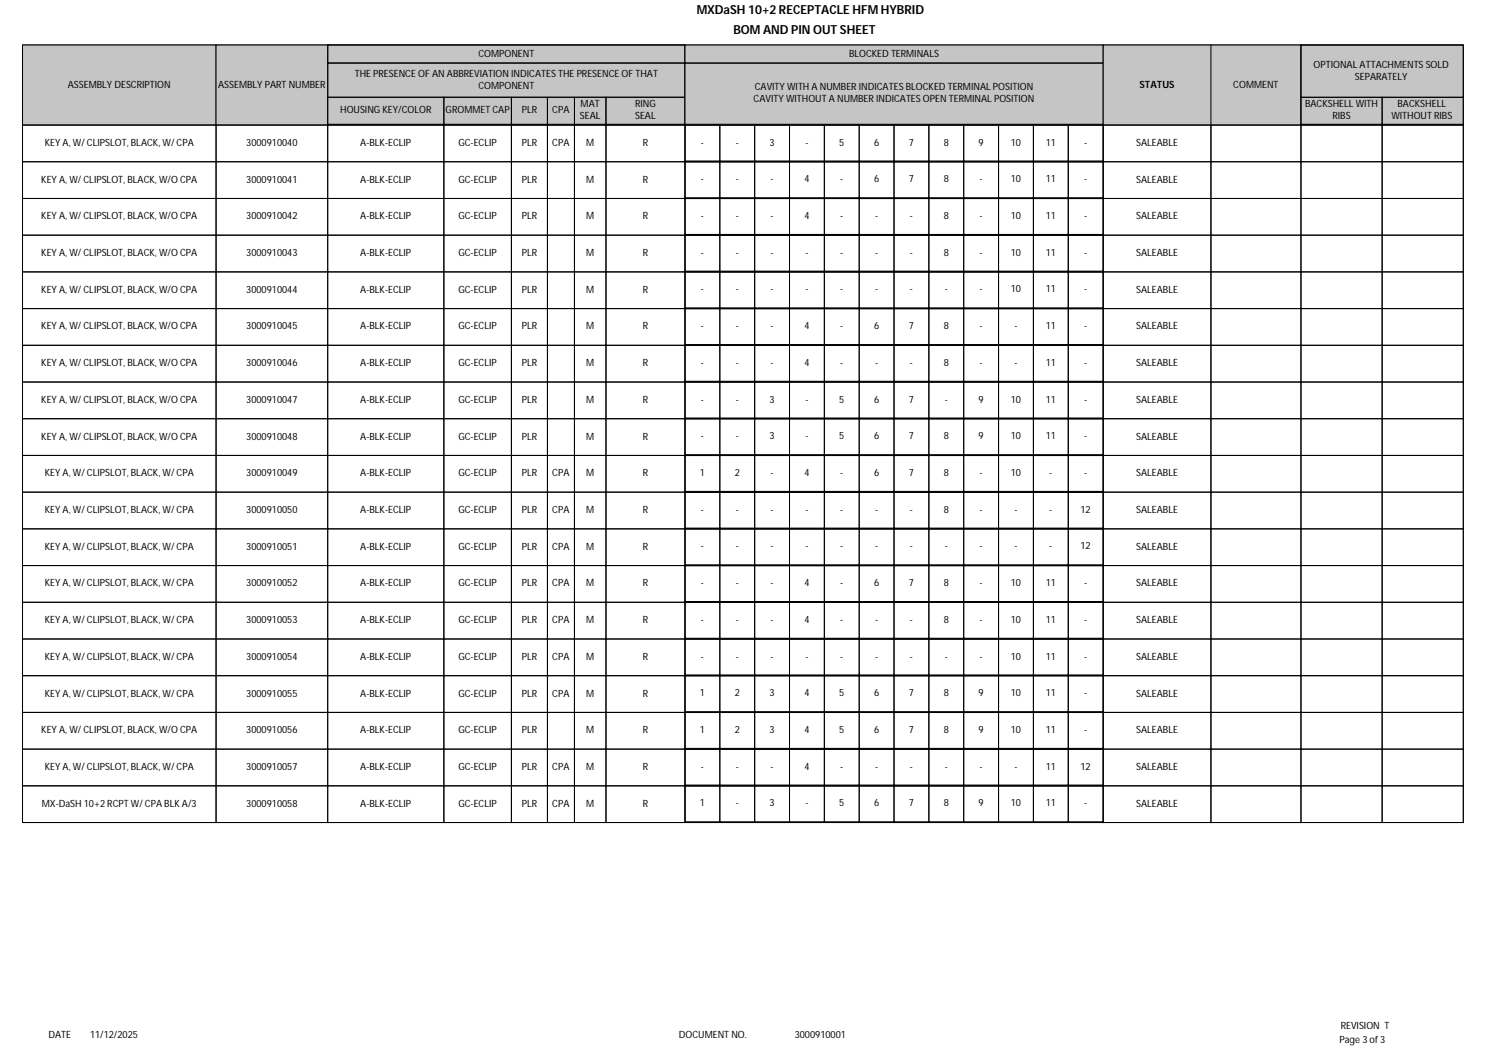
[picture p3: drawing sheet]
<svg xmlns="http://www.w3.org/2000/svg" width="420mm" height="297mm" viewBox="0 0 420 297" stroke-linecap="round" stroke-linejoin="round" font-family="sans-serif">
<defs><g id="words">
<g font-size="3.5">
<text x="196.5" y="4.1">MXDaSH 10+2 RECEPTACLE HFM HYBRID</text>
<text x="206.9" y="9.5">BOM AND PIN OUT SHEET</text>
</g>
<g font-size="2.8">
<text x="134.9" y="15.9">COMPONENT</text>
<text x="239.5" y="16">BLOCKED TERMINALS</text>
<text x="100.1" y="21.6">THE PRESENCE OF AN ABBREVIATION INDICATES THE PRESENCE OF THAT</text>
<text x="370.5" y="19.1">OPTIONAL ATTACHMENTS SOLD</text>
<text x="382.2" y="22.5">SEPARATELY</text>
<text x="19.1" y="24.7">ASSEMBLY DESCRIPTION</text>
<text x="61.5" y="24.7">ASSEMBLY PART NUMBER</text>
<text x="134.9" y="25">COMPONENT</text>
<text x="212.6" y="28.8">CAVITY WITHOUT A NUMBER INDICATES OPEN TERMINAL POSITION</text>
<text x="212.9" y="25.4">CAVITY WITH A NUMBER INDICATES BLOCKED TERMINAL POSITION</text>
<text x="321.4" y="24.7">STATUS</text>
<text x="347.9" y="24.7">COMMENT</text>
<text x="95.9" y="31.9">HOUSING KEY/COLOR</text>
<text x="125.7" y="31.9">GROMMET CAP</text>
<text x="147.2" y="31.9">PLR</text>
<text x="155.8" y="31.9">CPA</text>
<text x="163.6" y="33.6">SEAL</text>
<text x="163.8" y="30.3">MAT</text>
<text x="179.1" y="30.3">RING</text>
<text x="179.2" y="33.6">SEAL</text>
<text x="368.1" y="30.3">BACKSHELL WITH</text>
<text x="375.9" y="33.6">RIBS</text>
<text x="392.5" y="33.6">WITHOUT RIBS</text>
<text x="394.2" y="30.3">BACKSHELL</text>
<text x="12.6" y="41.2">KEY A, W/ CLIPSLOT, BLACK, W/ CPA</text>
<text x="69.5" y="41.2">3000910040</text>
<text x="101.6" y="41.2">A-BLK-ECLIP</text>
<text x="129.3" y="41.2">GC-ECLIP</text>
<text x="147.2" y="41.2">PLR</text>
<text x="155.8" y="41.2">CPA</text>
<text x="165.3" y="41.2">M</text>
<text x="181.3" y="41.2">R</text>
<text x="197.7" y="41.1">-</text>
<text x="207.5" y="41.1">-</text>
<text x="217.1" y="41.1">3</text>
<text x="227.2" y="41.1">-</text>
<text x="236.7" y="41.1">5</text>
<text x="246.5" y="41.1">6</text>
<text x="256.4" y="41.1">7</text>
<text x="266.2" y="41.1">8</text>
<text x="276" y="41.1">9</text>
<text x="285.1" y="41.1">10</text>
<text x="295" y="41.1">11</text>
<text x="305.8" y="41.1">-</text>
<text x="320.5" y="41.2">SALEABLE</text>
<text x="11.6" y="51.5">KEY A, W/ CLIPSLOT, BLACK, W/O CPA</text>
<text x="69.5" y="51.5">3000910041</text>
<text x="101.6" y="51.5">A-BLK-ECLIP</text>
<text x="129.3" y="51.5">GC-ECLIP</text>
<text x="147.2" y="51.5">PLR</text>
<text x="165.3" y="51.5">M</text>
<text x="181.3" y="51.5">R</text>
<text x="197.7" y="51.4">-</text>
<text x="207.5" y="51.4">-</text>
<text x="217.4" y="51.4">-</text>
<text x="226.9" y="51.4">4</text>
<text x="237" y="51.4">-</text>
<text x="246.5" y="51.4">6</text>
<text x="256.4" y="51.4">7</text>
<text x="266.2" y="51.4">8</text>
<text x="276.3" y="51.4">-</text>
<text x="285.1" y="51.4">10</text>
<text x="295" y="51.4">11</text>
<text x="305.8" y="51.4">-</text>
<text x="320.5" y="51.5">SALEABLE</text>
<text x="11.6" y="61.9">KEY A, W/ CLIPSLOT, BLACK, W/O CPA</text>
<text x="69.5" y="61.9">3000910042</text>
<text x="101.6" y="61.9">A-BLK-ECLIP</text>
<text x="129.3" y="61.9">GC-ECLIP</text>
<text x="147.2" y="61.9">PLR</text>
<text x="165.3" y="61.9">M</text>
<text x="181.3" y="61.9">R</text>
<text x="197.7" y="61.8">-</text>
<text x="207.5" y="61.8">-</text>
<text x="217.4" y="61.8">-</text>
<text x="226.9" y="61.8">4</text>
<text x="237" y="61.8">-</text>
<text x="246.8" y="61.8">-</text>
<text x="256.7" y="61.8">-</text>
<text x="266.2" y="61.8">8</text>
<text x="276.3" y="61.8">-</text>
<text x="285.1" y="61.8">10</text>
<text x="295" y="61.8">11</text>
<text x="305.8" y="61.8">-</text>
<text x="320.5" y="61.9">SALEABLE</text>
<text x="11.6" y="72.2">KEY A, W/ CLIPSLOT, BLACK, W/O CPA</text>
<text x="69.5" y="72.2">3000910043</text>
<text x="101.6" y="72.2">A-BLK-ECLIP</text>
<text x="129.3" y="72.2">GC-ECLIP</text>
<text x="147.2" y="72.2">PLR</text>
<text x="165.3" y="72.2">M</text>
<text x="181.3" y="72.2">R</text>
<text x="197.7" y="72.1">-</text>
<text x="207.5" y="72.1">-</text>
<text x="217.4" y="72.1">-</text>
<text x="227.2" y="72.1">-</text>
<text x="237" y="72.1">-</text>
<text x="246.8" y="72.1">-</text>
<text x="256.7" y="72.1">-</text>
<text x="266.2" y="72.1">8</text>
<text x="276.3" y="72.1">-</text>
<text x="285.1" y="72.1">10</text>
<text x="295" y="72.1">11</text>
<text x="305.8" y="72.1">-</text>
<text x="320.5" y="72.2">SALEABLE</text>
<text x="11.6" y="82.6">KEY A, W/ CLIPSLOT, BLACK, W/O CPA</text>
<text x="69.5" y="82.6">3000910044</text>
<text x="101.6" y="82.6">A-BLK-ECLIP</text>
<text x="129.3" y="82.6">GC-ECLIP</text>
<text x="147.2" y="82.6">PLR</text>
<text x="165.3" y="82.6">M</text>
<text x="181.3" y="82.6">R</text>
<text x="197.7" y="82.5">-</text>
<text x="207.5" y="82.5">-</text>
<text x="217.4" y="82.5">-</text>
<text x="227.2" y="82.5">-</text>
<text x="237" y="82.5">-</text>
<text x="246.8" y="82.5">-</text>
<text x="256.7" y="82.5">-</text>
<text x="266.5" y="82.5">-</text>
<text x="276.3" y="82.5">-</text>
<text x="285.1" y="82.5">10</text>
<text x="295" y="82.5">11</text>
<text x="305.8" y="82.5">-</text>
<text x="320.5" y="82.6">SALEABLE</text>
<text x="11.6" y="92.9">KEY A, W/ CLIPSLOT, BLACK, W/O CPA</text>
<text x="69.5" y="92.9">3000910045</text>
<text x="101.6" y="92.9">A-BLK-ECLIP</text>
<text x="129.3" y="92.9">GC-ECLIP</text>
<text x="147.2" y="92.9">PLR</text>
<text x="165.3" y="92.9">M</text>
<text x="181.3" y="92.9">R</text>
<text x="197.7" y="92.8">-</text>
<text x="207.5" y="92.8">-</text>
<text x="217.4" y="92.8">-</text>
<text x="226.9" y="92.8">4</text>
<text x="237" y="92.8">-</text>
<text x="246.5" y="92.8">6</text>
<text x="256.4" y="92.8">7</text>
<text x="266.2" y="92.8">8</text>
<text x="276.3" y="92.8">-</text>
<text x="286.1" y="92.8">-</text>
<text x="295" y="92.8">11</text>
<text x="305.8" y="92.8">-</text>
<text x="320.5" y="92.9">SALEABLE</text>
<text x="11.6" y="103.3">KEY A, W/ CLIPSLOT, BLACK, W/O CPA</text>
<text x="69.5" y="103.3">3000910046</text>
<text x="101.6" y="103.3">A-BLK-ECLIP</text>
<text x="129.3" y="103.3">GC-ECLIP</text>
<text x="147.2" y="103.3">PLR</text>
<text x="165.3" y="103.3">M</text>
<text x="181.3" y="103.3">R</text>
<text x="197.7" y="103.2">-</text>
<text x="207.5" y="103.2">-</text>
<text x="217.4" y="103.2">-</text>
<text x="226.9" y="103.2">4</text>
<text x="237" y="103.2">-</text>
<text x="246.8" y="103.2">-</text>
<text x="256.7" y="103.2">-</text>
<text x="266.2" y="103.2">8</text>
<text x="276.3" y="103.2">-</text>
<text x="286.1" y="103.2">-</text>
<text x="295" y="103.2">11</text>
<text x="305.8" y="103.2">-</text>
<text x="320.5" y="103.3">SALEABLE</text>
<text x="11.6" y="113.6">KEY A, W/ CLIPSLOT, BLACK, W/O CPA</text>
<text x="69.5" y="113.6">3000910047</text>
<text x="101.6" y="113.6">A-BLK-ECLIP</text>
<text x="129.3" y="113.6">GC-ECLIP</text>
<text x="147.2" y="113.6">PLR</text>
<text x="165.3" y="113.6">M</text>
<text x="181.3" y="113.6">R</text>
<text x="197.7" y="113.5">-</text>
<text x="207.5" y="113.5">-</text>
<text x="217.1" y="113.5">3</text>
<text x="227.2" y="113.5">-</text>
<text x="236.7" y="113.5">5</text>
<text x="246.5" y="113.5">6</text>
<text x="256.4" y="113.5">7</text>
<text x="266.5" y="113.5">-</text>
<text x="276" y="113.5">9</text>
<text x="285.1" y="113.5">10</text>
<text x="295" y="113.5">11</text>
<text x="305.8" y="113.5">-</text>
<text x="320.5" y="113.6">SALEABLE</text>
<text x="11.6" y="124">KEY A, W/ CLIPSLOT, BLACK, W/O CPA</text>
<text x="69.5" y="124">3000910048</text>
<text x="101.6" y="124">A-BLK-ECLIP</text>
<text x="129.3" y="124">GC-ECLIP</text>
<text x="147.2" y="124">PLR</text>
<text x="165.3" y="124">M</text>
<text x="181.3" y="124">R</text>
<text x="197.7" y="123.9">-</text>
<text x="207.5" y="123.9">-</text>
<text x="217.1" y="123.9">3</text>
<text x="227.2" y="123.9">-</text>
<text x="236.7" y="123.9">5</text>
<text x="246.5" y="123.9">6</text>
<text x="256.4" y="123.9">7</text>
<text x="266.2" y="123.9">8</text>
<text x="276" y="123.9">9</text>
<text x="285.1" y="123.9">10</text>
<text x="295" y="123.9">11</text>
<text x="305.8" y="123.9">-</text>
<text x="320.5" y="124">SALEABLE</text>
<text x="12.6" y="134.3">KEY A, W/ CLIPSLOT, BLACK, W/ CPA</text>
<text x="69.5" y="134.3">3000910049</text>
<text x="101.6" y="134.3">A-BLK-ECLIP</text>
<text x="129.3" y="134.3">GC-ECLIP</text>
<text x="147.2" y="134.3">PLR</text>
<text x="155.8" y="134.3">CPA</text>
<text x="165.3" y="134.3">M</text>
<text x="181.3" y="134.3">R</text>
<text x="197.4" y="134.3">1</text>
<text x="207.2" y="134.3">2</text>
<text x="217.4" y="134.3">-</text>
<text x="226.9" y="134.3">4</text>
<text x="237" y="134.3">-</text>
<text x="246.5" y="134.3">6</text>
<text x="256.4" y="134.3">7</text>
<text x="266.2" y="134.3">8</text>
<text x="276.3" y="134.3">-</text>
<text x="285.1" y="134.3">10</text>
<text x="296" y="134.3">-</text>
<text x="305.8" y="134.3">-</text>
<text x="320.5" y="134.3">SALEABLE</text>
<text x="12.6" y="144.7">KEY A, W/ CLIPSLOT, BLACK, W/ CPA</text>
<text x="69.5" y="144.7">3000910050</text>
<text x="101.6" y="144.7">A-BLK-ECLIP</text>
<text x="129.3" y="144.7">GC-ECLIP</text>
<text x="147.2" y="144.7">PLR</text>
<text x="155.8" y="144.7">CPA</text>
<text x="165.3" y="144.7">M</text>
<text x="181.3" y="144.7">R</text>
<text x="197.7" y="144.6">-</text>
<text x="207.5" y="144.6">-</text>
<text x="217.4" y="144.6">-</text>
<text x="227.2" y="144.6">-</text>
<text x="237" y="144.6">-</text>
<text x="246.8" y="144.6">-</text>
<text x="256.7" y="144.6">-</text>
<text x="266.2" y="144.6">8</text>
<text x="276.3" y="144.6">-</text>
<text x="286.1" y="144.6">-</text>
<text x="296" y="144.6">-</text>
<text x="304.8" y="144.6">12</text>
<text x="320.5" y="144.7">SALEABLE</text>
<text x="12.6" y="155">KEY A, W/ CLIPSLOT, BLACK, W/ CPA</text>
<text x="69.5" y="155">3000910051</text>
<text x="101.6" y="155">A-BLK-ECLIP</text>
<text x="129.3" y="155">GC-ECLIP</text>
<text x="147.2" y="155">PLR</text>
<text x="155.8" y="155">CPA</text>
<text x="165.3" y="155">M</text>
<text x="181.3" y="155">R</text>
<text x="197.7" y="155">-</text>
<text x="207.5" y="155">-</text>
<text x="217.4" y="155">-</text>
<text x="227.2" y="155">-</text>
<text x="237" y="155">-</text>
<text x="246.8" y="155">-</text>
<text x="256.7" y="155">-</text>
<text x="266.5" y="155">-</text>
<text x="276.3" y="155">-</text>
<text x="286.1" y="155">-</text>
<text x="296" y="155">-</text>
<text x="304.8" y="155">12</text>
<text x="320.5" y="155">SALEABLE</text>
<text x="12.6" y="165.4">KEY A, W/ CLIPSLOT, BLACK, W/ CPA</text>
<text x="69.5" y="165.4">3000910052</text>
<text x="101.6" y="165.4">A-BLK-ECLIP</text>
<text x="129.3" y="165.4">GC-ECLIP</text>
<text x="147.2" y="165.4">PLR</text>
<text x="155.8" y="165.4">CPA</text>
<text x="165.3" y="165.4">M</text>
<text x="181.3" y="165.4">R</text>
<text x="197.7" y="165.3">-</text>
<text x="207.5" y="165.3">-</text>
<text x="217.4" y="165.3">-</text>
<text x="226.9" y="165.3">4</text>
<text x="237" y="165.3">-</text>
<text x="246.5" y="165.3">6</text>
<text x="256.4" y="165.3">7</text>
<text x="266.2" y="165.3">8</text>
<text x="276.3" y="165.3">-</text>
<text x="285.1" y="165.3">10</text>
<text x="295" y="165.3">11</text>
<text x="305.8" y="165.3">-</text>
<text x="320.5" y="165.4">SALEABLE</text>
<text x="12.6" y="175.8">KEY A, W/ CLIPSLOT, BLACK, W/ CPA</text>
<text x="69.5" y="175.8">3000910053</text>
<text x="101.6" y="175.8">A-BLK-ECLIP</text>
<text x="129.3" y="175.8">GC-ECLIP</text>
<text x="147.2" y="175.8">PLR</text>
<text x="155.8" y="175.8">CPA</text>
<text x="165.3" y="175.8">M</text>
<text x="181.3" y="175.8">R</text>
<text x="197.7" y="175.7">-</text>
<text x="207.5" y="175.7">-</text>
<text x="217.4" y="175.7">-</text>
<text x="226.9" y="175.7">4</text>
<text x="237" y="175.7">-</text>
<text x="246.8" y="175.7">-</text>
<text x="256.7" y="175.7">-</text>
<text x="266.2" y="175.7">8</text>
<text x="276.3" y="175.7">-</text>
<text x="285.1" y="175.7">10</text>
<text x="295" y="175.7">11</text>
<text x="305.8" y="175.7">-</text>
<text x="320.5" y="175.8">SALEABLE</text>
<text x="12.6" y="186.1">KEY A, W/ CLIPSLOT, BLACK, W/ CPA</text>
<text x="69.5" y="186.1">3000910054</text>
<text x="101.6" y="186.1">A-BLK-ECLIP</text>
<text x="129.3" y="186.1">GC-ECLIP</text>
<text x="147.2" y="186.1">PLR</text>
<text x="155.8" y="186.1">CPA</text>
<text x="165.3" y="186.1">M</text>
<text x="181.3" y="186.1">R</text>
<text x="197.7" y="186">-</text>
<text x="207.5" y="186">-</text>
<text x="217.4" y="186">-</text>
<text x="227.2" y="186">-</text>
<text x="237" y="186">-</text>
<text x="246.8" y="186">-</text>
<text x="256.7" y="186">-</text>
<text x="266.5" y="186">-</text>
<text x="276.3" y="186">-</text>
<text x="285.1" y="186">10</text>
<text x="295" y="186">11</text>
<text x="305.8" y="186">-</text>
<text x="320.5" y="186.1">SALEABLE</text>
<text x="12.6" y="196.5">KEY A, W/ CLIPSLOT, BLACK, W/ CPA</text>
<text x="69.5" y="196.5">3000910055</text>
<text x="101.6" y="196.5">A-BLK-ECLIP</text>
<text x="129.3" y="196.5">GC-ECLIP</text>
<text x="147.2" y="196.5">PLR</text>
<text x="155.8" y="196.5">CPA</text>
<text x="165.3" y="196.5">M</text>
<text x="181.3" y="196.5">R</text>
<text x="197.4" y="196.4">1</text>
<text x="207.2" y="196.4">2</text>
<text x="217.1" y="196.4">3</text>
<text x="226.9" y="196.4">4</text>
<text x="236.7" y="196.4">5</text>
<text x="246.5" y="196.4">6</text>
<text x="256.4" y="196.4">7</text>
<text x="266.2" y="196.4">8</text>
<text x="276" y="196.4">9</text>
<text x="285.1" y="196.4">10</text>
<text x="295" y="196.4">11</text>
<text x="305.8" y="196.4">-</text>
<text x="320.5" y="196.5">SALEABLE</text>
<text x="11.6" y="206.8">KEY A, W/ CLIPSLOT, BLACK, W/O CPA</text>
<text x="69.5" y="206.8">3000910056</text>
<text x="101.6" y="206.8">A-BLK-ECLIP</text>
<text x="129.3" y="206.8">GC-ECLIP</text>
<text x="147.2" y="206.8">PLR</text>
<text x="165.3" y="206.8">M</text>
<text x="181.3" y="206.8">R</text>
<text x="197.4" y="206.7">1</text>
<text x="207.2" y="206.7">2</text>
<text x="217.1" y="206.7">3</text>
<text x="226.9" y="206.7">4</text>
<text x="236.7" y="206.7">5</text>
<text x="246.5" y="206.7">6</text>
<text x="256.4" y="206.7">7</text>
<text x="266.2" y="206.7">8</text>
<text x="276" y="206.7">9</text>
<text x="285.1" y="206.7">10</text>
<text x="295" y="206.7">11</text>
<text x="305.8" y="206.7">-</text>
<text x="320.5" y="206.8">SALEABLE</text>
<text x="12.6" y="217.2">KEY A, W/ CLIPSLOT, BLACK, W/ CPA</text>
<text x="69.5" y="217.2">3000910057</text>
<text x="101.6" y="217.2">A-BLK-ECLIP</text>
<text x="129.3" y="217.2">GC-ECLIP</text>
<text x="147.2" y="217.2">PLR</text>
<text x="155.8" y="217.2">CPA</text>
<text x="165.3" y="217.2">M</text>
<text x="181.3" y="217.2">R</text>
<text x="197.7" y="217.1">-</text>
<text x="207.5" y="217.1">-</text>
<text x="217.4" y="217.1">-</text>
<text x="226.9" y="217.1">4</text>
<text x="237" y="217.1">-</text>
<text x="246.8" y="217.1">-</text>
<text x="256.7" y="217.1">-</text>
<text x="266.5" y="217.1">-</text>
<text x="276.3" y="217.1">-</text>
<text x="286.1" y="217.1">-</text>
<text x="295" y="217.1">11</text>
<text x="304.8" y="217.1">12</text>
<text x="320.5" y="217.2">SALEABLE</text>
<text x="11.8" y="227.5">MX-DaSH 10+2 RCPT W/ CPA BLK A/3</text>
<text x="69.5" y="227.5">3000910058</text>
<text x="101.6" y="227.5">A-BLK-ECLIP</text>
<text x="129.3" y="227.5">GC-ECLIP</text>
<text x="147.2" y="227.5">PLR</text>
<text x="155.8" y="227.5">CPA</text>
<text x="165.3" y="227.5">M</text>
<text x="181.3" y="227.5">R</text>
<text x="197.4" y="227.4">1</text>
<text x="207.5" y="227.4">-</text>
<text x="217.1" y="227.4">3</text>
<text x="227.2" y="227.4">-</text>
<text x="236.7" y="227.4">5</text>
<text x="246.5" y="227.4">6</text>
<text x="256.4" y="227.4">7</text>
<text x="266.2" y="227.4">8</text>
<text x="276" y="227.4">9</text>
<text x="285.1" y="227.4">10</text>
<text x="295" y="227.4">11</text>
<text x="305.8" y="227.4">-</text>
<text x="320.5" y="227.5">SALEABLE</text>
<text x="13.7" y="292.8">DATE</text>
<text x="25.4" y="292.8">11/12/2025</text>
<text x="191.5" y="292.8">DOCUMENT NO.</text>
<text x="224.2" y="292.8">3000910001</text>
<text x="378.2" y="290.3">REVISION T</text>
<text x="377.8" y="294.2">Page 3 of 3</text>
</g>
</g></defs>
<path d="M6.3 12.7h406.5v219.3h-406.5z" fill="none" stroke="#000" stroke-width=".28"/>
<path d="M6.3 12.7h54.6v22.6h-54.6z" fill="#c9c6b8"/>
<path d="M6.3 12.7h54.6v22.6h-54.6z" fill="none" stroke="#000" stroke-width=".28"/>
<path d="M60.9 12.7h31.5v22.6h-31.5z" fill="#c9c6b8"/>
<path d="M60.9 12.7h31.5v22.6h-31.5z" fill="none" stroke="#000" stroke-width=".28"/>
<path d="M92.4 12.7h100.8v22.6h-100.8z" fill="#c9c6b8"/>
<path d="M92.4 12.7h100.8v22.6h-100.8zM92.5 12.7h100.7v5.1h-100.7zM92.5 17.8h100.7v9.6h-100.7zM92.4 27.4h32.8v7.7h-32.8zM125.2 27.4h19.1v7.7h-19.1zM144.3 27.4h10.1v7.7h-10.1zM154.4 27.4h7.6v7.7h-7.6zM162 27.4h8.9v7.7h-8.9zM170.9 27.4h22.3v7.7h-22.3z" fill="none" stroke="#000" stroke-width=".28"/>
<path d="M193.2 12.7h118v22.6h-118z" fill="#c9c6b8"/>
<path d="M193.2 17.8h117.9v17.3h-117.9zM193.2 12.7h117.9v5.1h-117.9z" fill="none" stroke="#000" stroke-width=".28"/>
<path d="M311.2 12.7h30.4v22.6h-30.4z" fill="#c9c6b8"/>
<path d="M311.2 12.7h30.4v22.6h-30.4z" fill="none" stroke="#000" stroke-width=".28"/>
<path d="M341.6 12.7h25.4v22.6h-25.4z" fill="#c9c6b8"/>
<path d="M341.6 12.7h25.4v22.6h-25.4z" fill="none" stroke="#000" stroke-width=".28"/>
<path d="M367 12.7h45.8v22.6h-45.8z" fill="#c9c6b8"/>
<g fill="none" stroke="#000" stroke-width=".28">
<path d="M367 12.7h45.8v22.6h-45.8zM367 12.7h45.7v14.7h-45.7zM6.3 35.3h54.6v10.3h-54.6zM60.9 35.3h31.5v10.3h-31.5zM92.4 35.3h32.8v10.3h-32.8zM125.2 35.3h19.1v10.3h-19.1zM144.3 35.3h10.1v10.3h-10.1zM154.4 35.3h7.6v10.3h-7.6zM162 35.3h8.9v10.3h-8.9zM170.9 35.3h22.3v10.3h-22.3zM193.2 35.3h118v10.3h-118zM193.2 35.3h9.8v10.1h-9.8z"/>
<path d="M203 35.3h9.9v10.1h-9.9zM212.9 35.3h9.8v10.1h-9.8zM222.7 35.3h9.8v10.1h-9.8zM232.5 35.3h9.9v10.1h-9.9zM242.4 35.3h9.8v10.1h-9.8zM252.2 35.3h9.8v10.1h-9.8zM262 35.3h9.8v10.1h-9.8zM271.8 35.3h9.9v10.1h-9.9zM281.7 35.3h9.8v10.1h-9.8zM291.5 35.3h9.8v10.1h-9.8zM301.3 35.3h9.8v10.1h-9.8zM311.2 35.3h30.4v10.3h-30.4z"/>
<path d="M341.6 35.3h25.4v10.3h-25.4zM367 27.4h22.9v7.7h-22.9zM367 35.3h22.9v10.3h-22.9zM389.9 27.4h22.9v7.7h-22.9zM389.9 35.3h22.9v10.3h-22.9zM6.3 45.6h54.6v10.4h-54.6zM6.3 56h54.6v10.3h-54.6zM60.9 45.6h31.5v10.4h-31.5zM60.9 56h31.5v10.3h-31.5zM92.4 45.6h32.8v10.4h-32.8zM92.4 56h32.8v10.3h-32.8zM125.2 45.6h19.1v10.4h-19.1z"/>
<path d="M125.2 56h19.1v10.3h-19.1zM144.3 45.6h10.1v10.4h-10.1zM144.3 56h10.1v10.3h-10.1zM154.4 45.6h7.6v10.4h-7.6zM154.4 56h7.6v10.3h-7.6zM162 45.6h8.9v10.4h-8.9zM162 56h8.9v10.3h-8.9zM170.9 45.6h22.3v10.4h-22.3zM170.9 56h22.3v10.3h-22.3zM193.2 45.6h118v10.4h-118zM193.2 45.7h9.8v10.1h-9.8zM193.2 56h118v10.3h-118z"/>
<path d="M193.2 56h9.8v10.1h-9.8zM203 45.7h9.9v10.1h-9.9zM203 56h9.9v10.1h-9.9zM212.9 45.7h9.8v10.1h-9.8zM212.9 56h9.8v10.1h-9.8zM222.7 45.7h9.8v10.1h-9.8zM222.7 56h9.8v10.1h-9.8zM232.5 45.7h9.9v10.1h-9.9zM232.5 56h9.9v10.1h-9.9zM242.4 45.7h9.8v10.1h-9.8zM242.4 56h9.8v10.1h-9.8zM252.2 45.7h9.8v10.1h-9.8z"/>
<path d="M252.2 56h9.8v10.1h-9.8zM262 45.7h9.8v10.1h-9.8zM262 56h9.8v10.1h-9.8zM271.8 45.7h9.9v10.1h-9.9zM271.8 56h9.9v10.1h-9.9zM281.7 45.7h9.8v10.1h-9.8zM281.7 56h9.8v10.1h-9.8zM291.5 45.7h9.8v10.1h-9.8zM291.5 56h9.8v10.1h-9.8zM301.3 45.7h9.8v10.1h-9.8zM301.3 56h9.8v10.1h-9.8zM311.2 45.6h30.4v10.4h-30.4z"/>
<path d="M311.2 56h30.4v10.3h-30.4zM341.6 45.6h25.4v10.4h-25.4zM341.6 56h25.4v10.3h-25.4zM367 45.6h22.9v10.4h-22.9zM367 56h22.9v10.3h-22.9zM389.9 45.6h22.9v10.4h-22.9zM389.9 56h22.9v10.3h-22.9zM6.3 66.3h54.6v10.4h-54.6zM6.3 76.7h54.6v10.3h-54.6zM60.9 66.3h31.5v10.4h-31.5zM60.9 76.7h31.5v10.3h-31.5zM92.4 66.3h32.8v10.4h-32.8z"/>
<path d="M92.4 76.7h32.8v10.3h-32.8zM125.2 66.3h19.1v10.4h-19.1zM125.2 76.7h19.1v10.3h-19.1zM144.3 66.3h10.1v10.4h-10.1zM144.3 76.7h10.1v10.3h-10.1zM154.4 66.3h7.6v10.4h-7.6zM154.4 76.7h7.6v10.3h-7.6zM162 66.3h8.9v10.4h-8.9zM162 76.7h8.9v10.3h-8.9zM170.9 66.3h22.3v10.4h-22.3zM170.9 76.7h22.3v10.3h-22.3zM193.2 66.3h118v10.4h-118z"/>
<path d="M193.2 66.4h9.8v10.1h-9.8zM193.2 76.7h118v10.3h-118zM193.2 76.7h9.8v10.1h-9.8zM203 66.4h9.9v10.1h-9.9zM203 76.7h9.9v10.1h-9.9zM212.9 66.4h9.8v10.1h-9.8zM212.9 76.7h9.8v10.1h-9.8zM222.7 66.4h9.8v10.1h-9.8zM222.7 76.7h9.8v10.1h-9.8zM232.5 66.4h9.9v10.1h-9.9zM232.5 76.7h9.9v10.1h-9.9zM242.4 66.4h9.8v10.1h-9.8z"/>
<path d="M242.4 76.7h9.8v10.1h-9.8zM252.2 66.4h9.8v10.1h-9.8zM252.2 76.7h9.8v10.1h-9.8zM262 66.4h9.8v10.1h-9.8zM262 76.7h9.8v10.1h-9.8zM271.8 66.4h9.9v10.1h-9.9zM271.8 76.7h9.9v10.1h-9.9zM281.7 66.4h9.8v10.1h-9.8zM281.7 76.7h9.8v10.1h-9.8zM291.5 66.4h9.8v10.1h-9.8zM291.5 76.7h9.8v10.1h-9.8zM301.3 66.4h9.8v10.1h-9.8z"/>
<path d="M301.3 76.7h9.8v10.1h-9.8zM311.2 66.3h30.4v10.4h-30.4zM311.2 76.7h30.4v10.3h-30.4zM341.6 66.3h25.4v10.4h-25.4zM341.6 76.7h25.4v10.3h-25.4zM367 66.3h22.9v10.4h-22.9zM367 76.7h22.9v10.3h-22.9zM389.9 66.3h22.9v10.4h-22.9zM389.9 76.7h22.9v10.3h-22.9zM6.3 87h54.6v10.4h-54.6zM6.3 97.4h54.6v10.4h-54.6zM60.9 87h31.5v10.4h-31.5z"/>
<path d="M60.9 97.4h31.5v10.4h-31.5zM92.4 87h32.8v10.4h-32.8zM92.4 97.4h32.8v10.4h-32.8zM125.2 87h19.1v10.4h-19.1zM125.2 97.4h19.1v10.4h-19.1zM144.3 87h10.1v10.4h-10.1zM144.3 97.4h10.1v10.4h-10.1zM154.4 87h7.6v10.4h-7.6zM154.4 97.4h7.6v10.4h-7.6zM162 87h8.9v10.4h-8.9zM162 97.4h8.9v10.4h-8.9zM170.9 87h22.3v10.4h-22.3z"/>
<path d="M170.9 97.4h22.3v10.4h-22.3zM193.2 87h118v10.4h-118zM193.2 87.1h9.8v10.1h-9.8zM193.2 97.4h118v10.4h-118zM193.2 97.4h9.8v10.1h-9.8zM203 87.1h9.9v10.1h-9.9zM203 97.4h9.9v10.1h-9.9zM212.9 87.1h9.8v10.1h-9.8zM212.9 97.4h9.8v10.1h-9.8zM222.7 87.1h9.8v10.1h-9.8zM222.7 97.4h9.8v10.1h-9.8zM232.5 87.1h9.9v10.1h-9.9z"/>
<path d="M232.5 97.4h9.9v10.1h-9.9zM242.4 87.1h9.8v10.1h-9.8zM242.4 97.4h9.8v10.1h-9.8zM252.2 87.1h9.8v10.1h-9.8zM252.2 97.4h9.8v10.1h-9.8zM262 87.1h9.8v10.1h-9.8zM262 97.4h9.8v10.1h-9.8zM271.8 87.1h9.9v10.1h-9.9zM271.8 97.4h9.9v10.1h-9.9zM281.7 87.1h9.8v10.1h-9.8zM281.7 97.4h9.8v10.1h-9.8zM291.5 87.1h9.8v10.1h-9.8z"/>
<path d="M291.5 97.4h9.8v10.1h-9.8zM301.3 87.1h9.8v10.1h-9.8zM301.3 97.4h9.8v10.1h-9.8zM311.2 87h30.4v10.4h-30.4zM311.2 97.4h30.4v10.4h-30.4zM341.6 87h25.4v10.4h-25.4zM341.6 97.4h25.4v10.4h-25.4zM367 87h22.9v10.4h-22.9zM367 97.4h22.9v10.4h-22.9zM389.9 87h22.9v10.4h-22.9zM389.9 97.4h22.9v10.4h-22.9zM6.3 107.8h54.6v10.3h-54.6z"/>
<path d="M6.3 118.1h54.6v10.4h-54.6zM60.9 107.8h31.5v10.3h-31.5zM60.9 118.1h31.5v10.4h-31.5zM92.4 107.8h32.8v10.3h-32.8zM92.4 118.1h32.8v10.4h-32.8zM125.2 107.8h19.1v10.3h-19.1zM125.2 118.1h19.1v10.4h-19.1zM144.3 107.8h10.1v10.3h-10.1zM144.3 118.1h10.1v10.4h-10.1zM154.4 107.8h7.6v10.3h-7.6zM154.4 118.1h7.6v10.4h-7.6zM162 107.8h8.9v10.3h-8.9z"/>
<path d="M162 118.1h8.9v10.4h-8.9zM170.9 107.8h22.3v10.3h-22.3zM170.9 118.1h22.3v10.4h-22.3zM193.2 107.8h118v10.3h-118zM193.2 107.8h9.8v10.1h-9.8zM193.2 118.1h118v10.4h-118zM193.2 118.1h9.8v10.1h-9.8zM203 107.8h9.9v10.1h-9.9zM203 118.1h9.9v10.1h-9.9zM212.9 107.8h9.8v10.1h-9.8zM212.9 118.1h9.8v10.1h-9.8zM222.7 107.8h9.8v10.1h-9.8z"/>
<path d="M222.7 118.1h9.8v10.1h-9.8zM232.5 107.8h9.9v10.1h-9.9zM232.5 118.1h9.9v10.1h-9.9zM242.4 107.8h9.8v10.1h-9.8zM242.4 118.1h9.8v10.1h-9.8zM252.2 107.8h9.8v10.1h-9.8zM252.2 118.1h9.8v10.1h-9.8zM262 107.8h9.8v10.1h-9.8zM262 118.1h9.8v10.1h-9.8zM271.8 107.8h9.9v10.1h-9.9zM271.8 118.1h9.9v10.1h-9.9zM281.7 107.8h9.8v10.1h-9.8z"/>
<path d="M281.7 118.1h9.8v10.1h-9.8zM291.5 107.8h9.8v10.1h-9.8zM291.5 118.1h9.8v10.1h-9.8zM301.3 107.8h9.8v10.1h-9.8zM301.3 118.1h9.8v10.1h-9.8zM311.2 107.8h30.4v10.3h-30.4zM311.2 118.1h30.4v10.4h-30.4zM341.6 107.8h25.4v10.3h-25.4zM341.6 118.1h25.4v10.4h-25.4zM367 107.8h22.9v10.3h-22.9zM367 118.1h22.9v10.4h-22.9zM389.9 107.8h22.9v10.3h-22.9z"/>
<path d="M389.9 118.1h22.9v10.4h-22.9zM6.3 128.5h54.6v10.3h-54.6zM6.3 138.8h54.6v10.4h-54.6zM60.9 128.5h31.5v10.3h-31.5zM60.9 138.8h31.5v10.4h-31.5zM92.4 128.5h32.8v10.3h-32.8zM92.4 138.8h32.8v10.4h-32.8zM125.2 128.5h19.1v10.3h-19.1zM125.2 138.8h19.1v10.4h-19.1zM144.3 128.5h10.1v10.3h-10.1zM144.3 138.8h10.1v10.4h-10.1zM154.4 128.5h7.6v10.3h-7.6z"/>
<path d="M154.4 138.8h7.6v10.4h-7.6zM162 128.5h8.9v10.3h-8.9zM162 138.8h8.9v10.4h-8.9zM170.9 128.5h22.3v10.3h-22.3zM170.9 138.8h22.3v10.4h-22.3zM193.2 128.5h118v10.3h-118zM193.2 128.5h9.8v10.1h-9.8zM193.2 138.8h118v10.4h-118zM193.2 138.8h9.8v10.2h-9.8zM203 128.5h9.9v10.1h-9.9zM203 138.8h9.9v10.2h-9.9zM212.9 128.5h9.8v10.1h-9.8z"/>
<path d="M212.9 138.8h9.8v10.2h-9.8zM222.7 128.5h9.8v10.1h-9.8zM222.7 138.8h9.8v10.2h-9.8zM232.5 128.5h9.9v10.1h-9.9zM232.5 138.8h9.9v10.2h-9.9zM242.4 128.5h9.8v10.1h-9.8zM242.4 138.8h9.8v10.2h-9.8zM252.2 128.5h9.8v10.1h-9.8zM252.2 138.8h9.8v10.2h-9.8zM262 128.5h9.8v10.1h-9.8zM262 138.8h9.8v10.2h-9.8zM271.8 128.5h9.9v10.1h-9.9z"/>
<path d="M271.8 138.8h9.9v10.2h-9.9zM281.7 128.5h9.8v10.1h-9.8zM281.7 138.8h9.8v10.2h-9.8zM291.5 128.5h9.8v10.1h-9.8zM291.5 138.8h9.8v10.2h-9.8zM301.3 128.5h9.8v10.1h-9.8zM301.3 138.8h9.8v10.2h-9.8zM311.2 128.5h30.4v10.3h-30.4zM311.2 138.8h30.4v10.4h-30.4zM341.6 128.5h25.4v10.3h-25.4zM341.6 138.8h25.4v10.4h-25.4zM367 128.5h22.9v10.3h-22.9z"/>
<path d="M367 138.8h22.9v10.4h-22.9zM389.9 128.5h22.9v10.3h-22.9zM389.9 138.8h22.9v10.4h-22.9zM6.3 149.2h54.6v10.3h-54.6zM6.3 159.5h54.6v10.4h-54.6zM60.9 149.2h31.5v10.3h-31.5zM60.9 159.5h31.5v10.4h-31.5zM92.4 149.2h32.8v10.3h-32.8zM92.4 159.5h32.8v10.4h-32.8zM125.2 149.2h19.1v10.3h-19.1zM125.2 159.5h19.1v10.4h-19.1zM144.3 149.2h10.1v10.3h-10.1z"/>
<path d="M144.3 159.5h10.1v10.4h-10.1zM154.4 149.2h7.6v10.3h-7.6zM154.4 159.5h7.6v10.4h-7.6zM162 149.2h8.9v10.3h-8.9zM162 159.5h8.9v10.4h-8.9zM170.9 149.2h22.3v10.3h-22.3zM170.9 159.5h22.3v10.4h-22.3zM193.2 149.2h118v10.3h-118zM193.2 149.2h9.8v10.1h-9.8zM193.2 159.5h118v10.4h-118zM193.2 159.6h9.8v10.1h-9.8zM203 149.2h9.9v10.1h-9.9z"/>
<path d="M203 159.6h9.9v10.1h-9.9zM212.9 149.2h9.8v10.1h-9.8zM212.9 159.6h9.8v10.1h-9.8zM222.7 149.2h9.8v10.1h-9.8zM222.7 159.6h9.8v10.1h-9.8zM232.5 149.2h9.9v10.1h-9.9zM232.5 159.6h9.9v10.1h-9.9zM242.4 149.2h9.8v10.1h-9.8zM242.4 159.6h9.8v10.1h-9.8zM252.2 149.2h9.8v10.1h-9.8zM252.2 159.6h9.8v10.1h-9.8zM262 149.2h9.8v10.1h-9.8z"/>
<path d="M262 159.6h9.8v10.1h-9.8zM271.8 149.2h9.9v10.1h-9.9zM271.8 159.6h9.9v10.1h-9.9zM281.7 149.2h9.8v10.1h-9.8zM281.7 159.6h9.8v10.1h-9.8zM291.5 149.2h9.8v10.1h-9.8zM291.5 159.6h9.8v10.1h-9.8zM301.3 149.2h9.8v10.1h-9.8zM301.3 159.6h9.8v10.1h-9.8zM311.2 149.2h30.4v10.3h-30.4zM311.2 159.5h30.4v10.4h-30.4zM341.6 149.2h25.4v10.3h-25.4z"/>
<path d="M341.6 159.5h25.4v10.4h-25.4zM367 149.2h22.9v10.3h-22.9zM367 159.5h22.9v10.4h-22.9zM389.9 149.2h22.9v10.3h-22.9zM389.9 159.5h22.9v10.4h-22.9zM6.3 169.9h54.6v10.3h-54.6zM60.9 169.9h31.5v10.3h-31.5zM92.4 169.9h32.8v10.3h-32.8zM125.2 169.9h19.1v10.3h-19.1zM144.3 169.9h10.1v10.3h-10.1zM154.4 169.9h7.6v10.3h-7.6zM162 169.9h8.9v10.3h-8.9z"/>
<path d="M170.9 169.9h22.3v10.3h-22.3zM193.2 169.9h118v10.3h-118zM193.2 169.9h9.8v10.1h-9.8zM203 169.9h9.9v10.1h-9.9zM212.9 169.9h9.8v10.1h-9.8zM222.7 169.9h9.8v10.1h-9.8zM232.5 169.9h9.9v10.1h-9.9zM242.4 169.9h9.8v10.1h-9.8zM252.2 169.9h9.8v10.1h-9.8zM262 169.9h9.8v10.1h-9.8zM271.8 169.9h9.9v10.1h-9.9zM281.7 169.9h9.8v10.1h-9.8z"/>
<path d="M291.5 169.9h9.8v10.1h-9.8zM301.3 169.9h9.8v10.1h-9.8zM311.2 169.9h30.4v10.3h-30.4zM341.6 169.9h25.4v10.3h-25.4zM367 169.9h22.9v10.3h-22.9zM389.9 169.9h22.9v10.3h-22.9zM6.3 180.2h54.6v10.4h-54.6zM6.3 190.6h54.6v10.3h-54.6zM60.9 180.2h31.5v10.4h-31.5zM60.9 190.6h31.5v10.3h-31.5zM92.4 180.2h32.8v10.4h-32.8zM92.4 190.6h32.8v10.3h-32.8z"/>
<path d="M125.2 180.2h19.1v10.4h-19.1zM125.2 190.6h19.1v10.3h-19.1zM144.3 180.2h10.1v10.4h-10.1zM144.3 190.6h10.1v10.3h-10.1zM154.4 180.2h7.6v10.4h-7.6zM154.4 190.6h7.6v10.3h-7.6zM162 180.2h8.9v10.4h-8.9zM162 190.6h8.9v10.3h-8.9zM170.9 180.2h22.3v10.4h-22.3zM170.9 190.6h22.3v10.3h-22.3zM193.2 180.2h118v10.4h-118zM193.2 180.3h9.8v10.1h-9.8z"/>
<path d="M193.2 190.6h118v10.3h-118zM193.2 190.6h9.8v10.1h-9.8zM203 180.3h9.9v10.1h-9.9zM203 190.6h9.9v10.1h-9.9zM212.9 180.3h9.8v10.1h-9.8zM212.9 190.6h9.8v10.1h-9.8zM222.7 180.3h9.8v10.1h-9.8zM222.7 190.6h9.8v10.1h-9.8zM232.5 180.3h9.9v10.1h-9.9zM232.5 190.6h9.9v10.1h-9.9zM242.4 180.3h9.8v10.1h-9.8zM242.4 190.6h9.8v10.1h-9.8z"/>
<path d="M252.2 180.3h9.8v10.1h-9.8zM252.2 190.6h9.8v10.1h-9.8zM262 180.3h9.8v10.1h-9.8zM262 190.6h9.8v10.1h-9.8zM271.8 180.3h9.9v10.1h-9.9zM271.8 190.6h9.9v10.1h-9.9zM281.7 180.3h9.8v10.1h-9.8zM281.7 190.6h9.8v10.1h-9.8zM291.5 180.3h9.8v10.1h-9.8zM291.5 190.6h9.8v10.1h-9.8zM301.3 180.3h9.8v10.1h-9.8zM301.3 190.6h9.8v10.1h-9.8z"/>
<path d="M311.2 180.2h30.4v10.4h-30.4zM311.2 190.6h30.4v10.3h-30.4zM341.6 180.2h25.4v10.4h-25.4zM341.6 190.6h25.4v10.3h-25.4zM367 180.2h22.9v10.4h-22.9zM367 190.6h22.9v10.3h-22.9zM389.9 180.2h22.9v10.4h-22.9zM389.9 190.6h22.9v10.3h-22.9zM6.3 200.9h54.6v10.4h-54.6zM6.3 211.3h54.6v10.3h-54.6zM60.9 200.9h31.5v10.4h-31.5zM60.9 211.3h31.5v10.3h-31.5z"/>
<path d="M92.4 200.9h32.8v10.4h-32.8zM92.4 211.3h32.8v10.3h-32.8zM125.2 200.9h19.1v10.4h-19.1zM125.2 211.3h19.1v10.3h-19.1zM144.3 200.9h10.1v10.4h-10.1zM144.3 211.3h10.1v10.3h-10.1zM154.4 200.9h7.6v10.4h-7.6zM154.4 211.3h7.6v10.3h-7.6zM162 200.9h8.9v10.4h-8.9zM162 211.3h8.9v10.3h-8.9zM170.9 200.9h22.3v10.4h-22.3zM170.9 211.3h22.3v10.3h-22.3z"/>
<path d="M193.2 200.9h118v10.4h-118zM193.2 201h9.8v10.1h-9.8zM193.2 211.3h118v10.3h-118zM193.2 211.3h9.8v10.1h-9.8zM203 201h9.9v10.1h-9.9zM203 211.3h9.9v10.1h-9.9zM212.9 201h9.8v10.1h-9.8zM212.9 211.3h9.8v10.1h-9.8zM222.7 201h9.8v10.1h-9.8zM222.7 211.3h9.8v10.1h-9.8zM232.5 201h9.9v10.1h-9.9zM232.5 211.3h9.9v10.1h-9.9z"/>
<path d="M242.4 201h9.8v10.1h-9.8zM242.4 211.3h9.8v10.1h-9.8zM252.2 201h9.8v10.1h-9.8zM252.2 211.3h9.8v10.1h-9.8zM262 201h9.8v10.1h-9.8zM262 211.3h9.8v10.1h-9.8zM271.8 201h9.9v10.1h-9.9zM271.8 211.3h9.9v10.1h-9.9zM281.7 201h9.8v10.1h-9.8zM281.7 211.3h9.8v10.1h-9.8zM291.5 201h9.8v10.1h-9.8zM291.5 211.3h9.8v10.1h-9.8z"/>
<path d="M301.3 201h9.8v10.1h-9.8zM301.3 211.3h9.8v10.1h-9.8zM311.2 200.9h30.4v10.4h-30.4zM311.2 211.3h30.4v10.3h-30.4zM341.6 200.9h25.4v10.4h-25.4zM341.6 211.3h25.4v10.3h-25.4zM367 200.9h22.9v10.4h-22.9zM367 211.3h22.9v10.3h-22.9zM389.9 200.9h22.9v10.4h-22.9zM389.9 211.3h22.9v10.3h-22.9zM6.3 221.6h54.6v10.4h-54.6zM60.9 221.6h31.5v10.4h-31.5z"/>
<path d="M92.4 221.6h32.8v10.4h-32.8zM125.2 221.6h19.1v10.4h-19.1zM144.3 221.6h10.1v10.4h-10.1zM154.4 221.6h7.6v10.4h-7.6zM162 221.6h8.9v10.4h-8.9zM170.9 221.6h22.3v10.4h-22.3zM193.2 221.6h118v10.4h-118zM193.2 221.7h9.8v10.1h-9.8zM203 221.7h9.9v10.1h-9.9zM212.9 221.7h9.8v10.1h-9.8zM222.7 221.7h9.8v10.1h-9.8zM232.5 221.7h9.9v10.1h-9.9z"/>
<path d="M242.4 221.7h9.8v10.1h-9.8zM252.2 221.7h9.8v10.1h-9.8zM262 221.7h9.8v10.1h-9.8zM271.8 221.7h9.9v10.1h-9.9zM281.7 221.7h9.8v10.1h-9.8zM291.5 221.7h9.8v10.1h-9.8zM301.3 221.7h9.8v10.1h-9.8zM311.2 221.6h30.4v10.4h-30.4zM341.6 221.6h25.4v10.4h-25.4zM367 221.6h22.9v10.4h-22.9zM389.9 221.6h22.9v10.4h-22.9z"/>
</g>
<use href="#words"/>
</svg>
